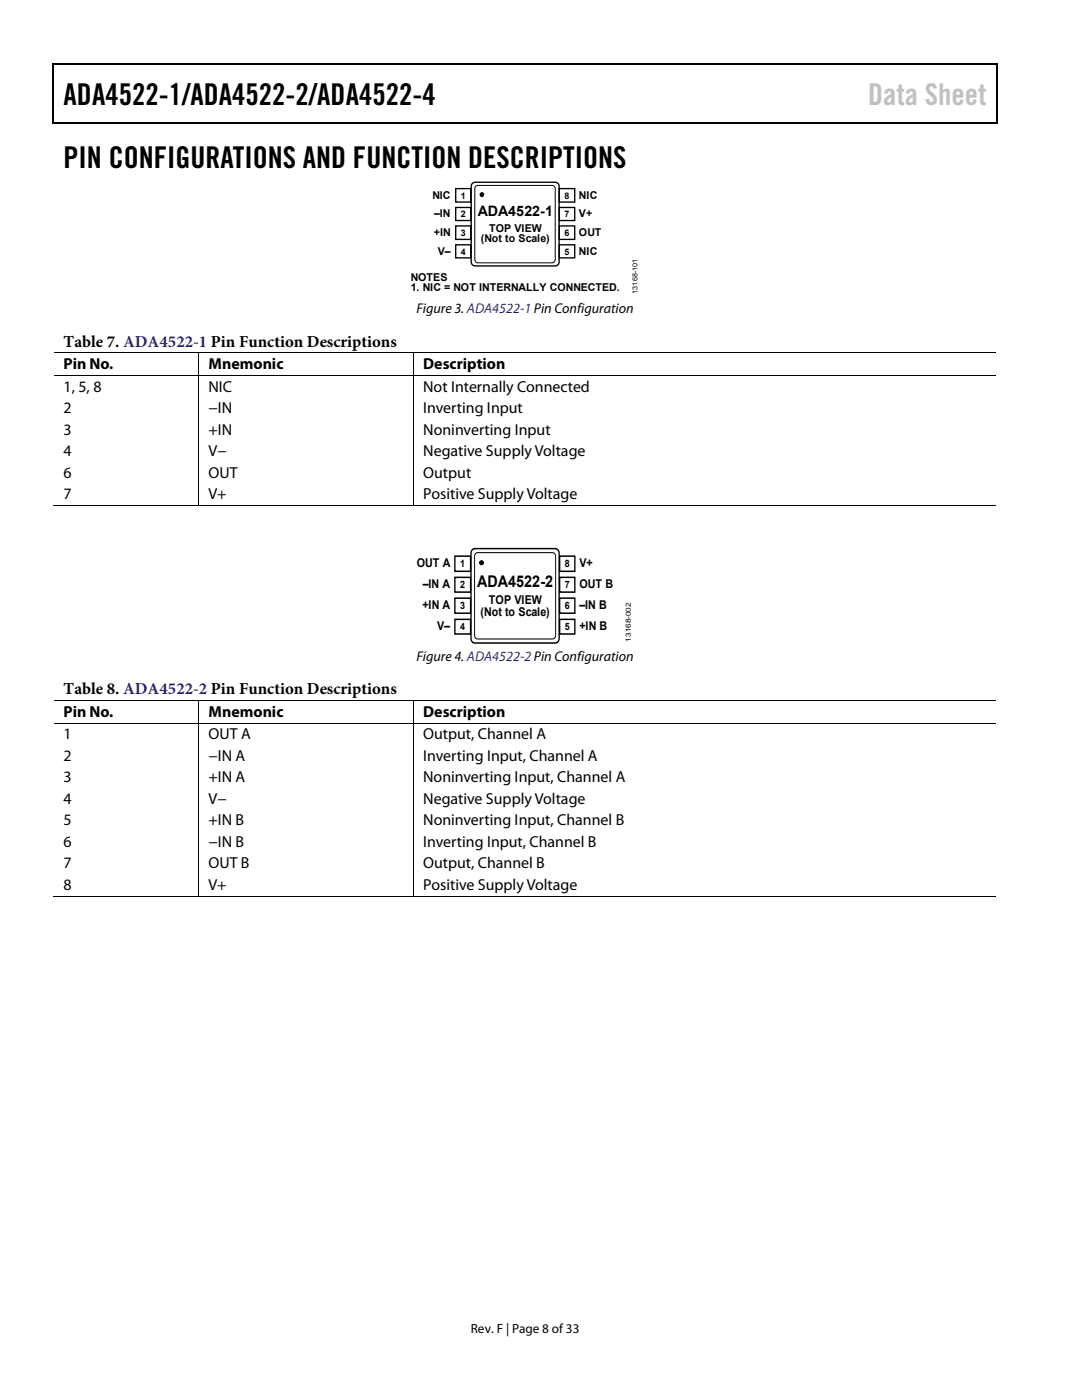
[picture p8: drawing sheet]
<svg xmlns="http://www.w3.org/2000/svg" width="216mm" height="279mm" viewBox="0 0 216 279" stroke-linecap="round" stroke-linejoin="round" font-family="sans-serif">
<defs><g id="words">
<g font-size="6">
<text x="12.7" y="21">ADA4522-1/ADA4522-2/ADA4522-4</text>
<text x="12.7" y="33.6">PIN CONFIGURATIONS AND FUNCTION DESCRIPTIONS</text>
</g>
<text font-size="6" fill="#c0c0c0" x="173.2" y="21">Data Sheet</text>
<g font-size="3.3">
<text x="12.7" y="69.2">Table 7. ADA4522-1 Pin Function Descriptions</text>
<text x="12.7" y="138.5">Table 8. ADA4522-2 Pin Function Descriptions</text>
</g>
<g font-size="3.2">
<text x="12.7" y="73.7">Pin No.</text>
<text x="41.6" y="73.7">Mnemonic</text>
<text x="84.5" y="73.7">Description</text>
<text x="12.7" y="78.2">1, 5, 8</text>
<text x="12.7" y="82.5">2</text>
<text x="41.6" y="78.2">NIC</text>
<text x="41.6" y="82.5">−IN</text>
<text x="84.4" y="78.2">Not Internally Connected</text>
<text x="84.5" y="82.5">Inverting Input</text>
<text x="12.7" y="86.8">3</text>
<text x="41.6" y="86.8">+IN</text>
<text x="84.5" y="86.8">Noninverting Input</text>
<text x="12.7" y="91.1">4</text>
<text x="12.7" y="95.4">6</text>
<text x="41.6" y="91.1">V−</text>
<text x="41.6" y="95.4">OUT</text>
<text x="84.5" y="91.1">Negative Supply Voltage</text>
<text x="84.5" y="95.4">Output</text>
<text x="12.7" y="99.7">7</text>
<text x="41.6" y="99.7">V+</text>
<text x="84.5" y="99.7">Positive Supply Voltage</text>
<text x="95.2" y="117.2">ADA4522-2</text>
<text x="12.7" y="143">Pin No.</text>
<text x="41.6" y="143">Mnemonic</text>
<text x="84.5" y="143">Description</text>
<text x="12.7" y="147.5">1</text>
<text x="41.6" y="147.5">OUT A</text>
<text x="84.5" y="147.5">Output, Channel A</text>
<text x="12.7" y="151.8">2</text>
<text x="41.6" y="151.8">−IN A</text>
<text x="84.5" y="151.8">Inverting Input, Channel A</text>
<text x="12.7" y="156.1">3</text>
<text x="12.7" y="160.4">4</text>
<text x="41.6" y="156.1">+IN A</text>
<text x="41.6" y="160.4">V−</text>
<text x="84.4" y="156.1">Noninverting Input, Channel A</text>
<text x="84.5" y="160.4">Negative Supply Voltage</text>
<text x="12.7" y="164.7">5</text>
<text x="41.6" y="164.7">+IN B</text>
<text x="84.5" y="164.7">Noninverting Input, Channel B</text>
<text x="12.7" y="169">6</text>
<text x="12.7" y="173.3">7</text>
<text x="41.6" y="173.3">OUT B</text>
<text x="41.6" y="169">−IN B</text>
<text x="84.5" y="173.3">Output, Channel B</text>
<text x="84.5" y="169">Inverting Input, Channel B</text>
<text x="12.7" y="177.6">8</text>
<text x="41.6" y="177.6">V+</text>
<text x="84.5" y="177.6">Positive Supply Voltage</text>
</g>
<text font-size="2.9" x="95.3" y="43.2">ADA4522-1</text>
<g font-size="2.8">
<text x="83.1" y="62.5">Figure 3. ADA4522-1 Pin Configuration</text>
<text x="83.1" y="131.9">Figure 4. ADA4522-2 Pin Configuration</text>
</g>
<text font-size="2.6" x="94" y="266">Rev. F | Page 8 of 33</text>
<g font-size="2.4">
<text x="83.2" y="113.2">OUT A</text>
<text x="115.6" y="113.2">V+</text>
<text x="84.3" y="117.4">–IN A</text>
<text x="115.6" y="117.4">OUT B</text>
<text x="84.3" y="121.6">+IN A</text>
<text x="87.2" y="125.8">V–</text>
<text x="95.9" y="123">(Not to Scale)</text>
<text x="97.5" y="120.6">TOP VIEW</text>
<text x="115.6" y="121.6">–IN B</text>
<text x="115.6" y="125.8">+IN B</text>
</g>
<g font-size="2.2">
<text x="86.3" y="39.6">NIC</text>
<text x="115.5" y="39.6">NIC</text>
<text x="86.6" y="47.1">+IN</text>
<text x="86.6" y="43.4">–IN</text>
<text x="97.6" y="46.2">TOP VIEW</text>
<text x="115.5" y="43.4">V+</text>
<text x="115.5" y="47.1">OUT</text>
<text x="87.3" y="50.8">V–</text>
<text x="95.9" y="48.4">(Not to Scale)</text>
<text x="115.5" y="50.8">NIC</text>
<text x="82" y="56">NOTES</text>
<text x="82" y="58.2">1. NIC = NOT INTERNALLY CONNECTED.</text>
</g>
<g font-size="2">
<text x="91.8" y="113.2">1</text>
<text x="112.7" y="113.2">8</text>
<text x="91.8" y="117.4">2</text>
<text x="112.7" y="117.4">7</text>
<text x="91.8" y="121.6">3</text>
<text x="91.8" y="125.8">4</text>
<text x="112.7" y="121.6">6</text>
<text x="112.7" y="125.8">5</text>
</g>
<g font-size="1.8">
<text x="91.9" y="39.6">1</text>
<text x="112.6" y="39.6">8</text>
<text x="91.9" y="43.4">2</text>
<text x="91.9" y="47.1">3</text>
<text x="112.6" y="43.4">7</text>
<text x="112.6" y="47.1">6</text>
<text x="91.9" y="50.8">4</text>
<text x="112.6" y="50.8">5</text>
</g>
<g font-size="1.4">
<text x="127.2" y="58.6" transform="rotate(-90 127.2 58.6)">13168-101</text>
<text x="125.9" y="128" transform="rotate(-90 125.9 128)">13168-002</text>
</g>
</g></defs>
<path d="M10.5 12.7h.3v1h-.3zM198.8 12.7h.2v1h-.2zM198.8 12.7h.2v.3h-.2zM198.8 24.4h.2v.3h-.2z" fill="#000"/>
<path d="M10.5 12.8h188.3M10.7 13.7v11M198.9 13.7v11M10.5 24.5h188.3" fill="none" stroke="#000" stroke-width=".25"/>
<g fill="#fff" stroke="#000" stroke-width=".27">
<path d="M90.9 37.6h3v2.7h-3z"/>
<path d="M90.9 41.4h3v2.6h-3z"/>
<path d="M90.9 45.1h3v2.7h-3z"/>
<path d="M90.9 48.9h3v2.6h-3z"/>
<path d="M111.6 37.6h3.1v2.7h-3.1z"/>
<path d="M111.6 41.4h3.1v2.6h-3.1z"/>
<path d="M111.6 45.1h3.1v2.7h-3.1z"/>
<path d="M111.6 48.9h3.1v2.6h-3.1z"/>
</g>
<path d="M94.3 36.6l.5-.2h14.8a1.74 1.74 0 0 1 1.9 .5l.1 14.3a1.77 1.77 0 0 1-.5 1.8l-15.1 .1a1.79 1.79 0 0 1-1.9-.5l-.1-15.4z" fill="none" stroke="#000" stroke-width=".27"/>
<path d="M94.9 37.2l.5-.2h13.7a1.57 1.57 0 0 1 1.6 .4l.1 13.3a1.72 1.72 0 0 1-.4 1.7l-14.5 .1a.9 .9 0 0 1-1.2-.8v-14.1zM10.8 70.4h188M10.8 75h188M39.7 70.5v4.4M39.7 75.1v25.9M82.5 70.5v4.4M82.5 75.1v25.9M10.5 100.9h29.1M39.8 100.9h42.7M82.6 100.9h116.2" fill="none" stroke="#000" stroke-width=".2"/>
<circle cx="96.1" cy="38.8" r=".38" fill="#000" stroke="#000" stroke-width=".2"/>
<g fill="#fff" stroke="#000" stroke-width=".28">
<path d="M90.8 111h3.1v3h-3.1z"/>
<path d="M90.8 115.2h3.1v3h-3.1z"/>
<path d="M90.8 119.4h3.1v3h-3.1z"/>
<path d="M90.8 123.6h3.1v2.9h-3.1z"/>
<path d="M111.7 111h3v3h-3z"/>
<path d="M111.7 115.2h3v3h-3z"/>
<path d="M111.7 119.4h3v3h-3z"/>
<path d="M111.7 123.6h3v2.9h-3z"/>
</g>
<path d="M94.2 109.8l.5-.3h15.2a1.47 1.47 0 0 1 1.6 .5l.1 15.8a3.6 3.6 0 0 1-.3 2.3l-.5 .2h-15.2a1.2 1.2 0 0 1-1.6-.9v-17z" fill="none" stroke="#000" stroke-width=".28"/>
<path d="M94.9 110.5l.4-.2h13.9a1.49 1.49 0 0 1 1.6 .4l.1 15a1.81 1.81 0 0 1-.4 1.8h-14.6a.91 .91 0 0 1-1.2-.7v-15.8zM39.7 139.9v4.3M82.5 139.9v4.3M198.8 139.8h-188M39.7 144.4v34.5M82.5 144.4v34.5M198.8 144.3h-188M10.5 178.9h29.1M39.8 178.9h42.7M82.6 178.9h116.2" fill="none" stroke="#000" stroke-width=".2"/>
<circle cx="96.1" cy="112.3" r=".39" fill="#000" stroke="#000" stroke-width=".2"/>
<use href="#words"/>
</svg>
